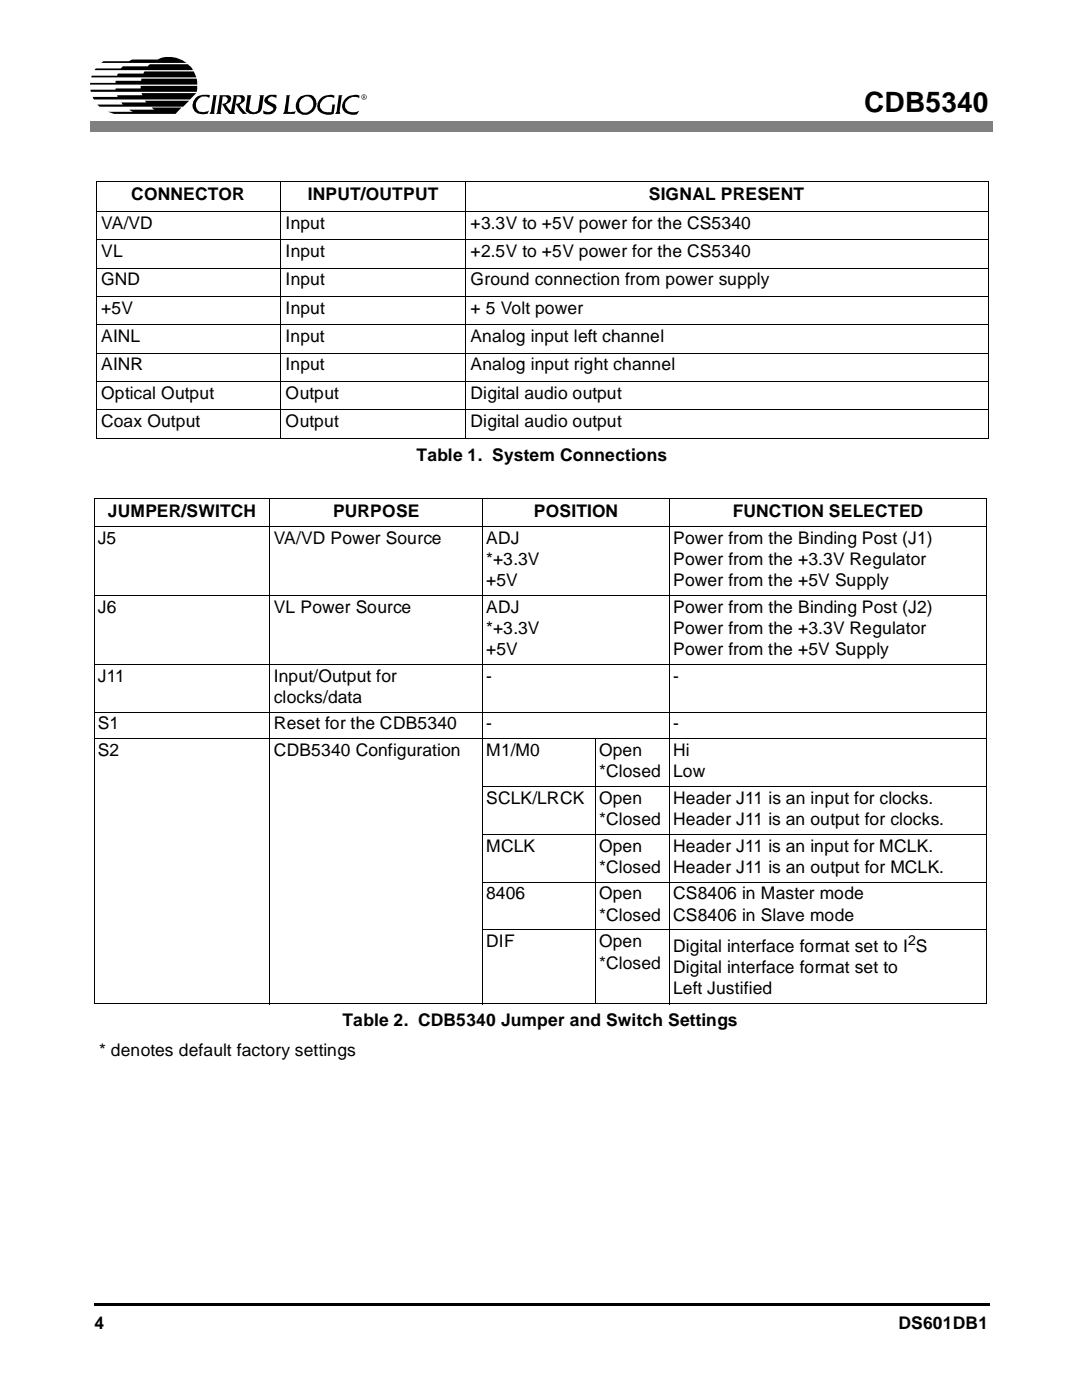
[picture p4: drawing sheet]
<svg xmlns="http://www.w3.org/2000/svg" width="216mm" height="279mm" viewBox="0 0 216 279" stroke-linecap="round" stroke-linejoin="round" font-family="sans-serif">
<defs><g id="words">
<text font-size="5.6" x="172.1" y="22.3">CDB5340</text>
<g font-size="3.5">
<text x="26.2" y="39.9">CONNECTOR</text>
<text x="61.3" y="39.9">INPUT/OUTPUT</text>
<text x="129.3" y="39.9">SIGNAL PRESENT</text>
<text x="20.2" y="45.6">VA/VD</text>
<text x="56.9" y="45.6">Input</text>
<text x="93.7" y="45.6">+3.3V to +5V power for the CS5340</text>
<text x="20.2" y="51.2">VL</text>
<text x="56.9" y="51.2">Input</text>
<text x="93.7" y="51.2">+2.5V to +5V power for the CS5340</text>
<text x="20.2" y="56.8">GND</text>
<text x="56.9" y="56.8">Input</text>
<text x="93.7" y="56.8">Ground connection from power supply</text>
<text x="20.2" y="62.5">+5V</text>
<text x="56.9" y="62.5">Input</text>
<text x="93.7" y="62.5">+ 5 Volt power</text>
<text x="20.2" y="68.2">AINL</text>
<text x="56.9" y="68.2">Input</text>
<text x="93.7" y="68.2">Analog input left channel</text>
<text x="20.2" y="73.8">AINR</text>
<text x="56.9" y="73.8">Input</text>
<text x="93.7" y="73.8">Analog input right channel</text>
<text x="20.2" y="79.4">Optical Output</text>
<text x="56.9" y="79.4">Output</text>
<text x="93.7" y="79.4">Digital audio output</text>
<text x="20.2" y="85.1">Coax Output</text>
<text x="56.9" y="85.1">Output</text>
<text x="93.7" y="85.1">Digital audio output</text>
<text x="83" y="91.8">Table 1. System Connections</text>
<text x="21.5" y="103.1">JUMPER/SWITCH</text>
<text x="66.4" y="103.1">PURPOSE</text>
<text x="106.4" y="103.1">POSITION</text>
<text x="146" y="103.1">FUNCTION SELECTED</text>
<text x="19.5" y="108.4">J5</text>
<text x="54.5" y="108.4">VA/VD Power Source</text>
<text x="96.9" y="112.6">*+3.3V</text>
<text x="96.9" y="108.4">ADJ</text>
<text x="134.1" y="108.4">Power from the Binding Post (J1)</text>
<text x="134.1" y="112.6">Power from the +3.3V Regulator</text>
<text x="96.9" y="116.9">+5V</text>
<text x="134.1" y="116.9">Power from the +5V Supply</text>
<text x="19.5" y="122.1">J6</text>
<text x="54.5" y="122.1">VL Power Source</text>
<text x="96.9" y="122.1">ADJ</text>
<text x="134.1" y="122.1">Power from the Binding Post (J2)</text>
<text x="96.9" y="126.3">*+3.3V</text>
<text x="96.9" y="130.6">+5V</text>
<text x="134.1" y="126.3">Power from the +3.3V Regulator</text>
<text x="134.1" y="130.6">Power from the +5V Supply</text>
<text x="19.5" y="135.9">J11</text>
<text x="54.5" y="135.9">Input/Output for</text>
<text x="96.9" y="135.9">-</text>
<text x="134.1" y="135.9">-</text>
<text x="54.5" y="140.1">clocks/data</text>
<text x="19.5" y="145.4">S1</text>
<text x="54.5" y="145.4">Reset for the CDB5340</text>
<text x="96.9" y="145.4">-</text>
<text x="134.1" y="145.4">-</text>
<text x="19.5" y="150.7">S2</text>
<text x="54.5" y="150.7">CDB5340 Configuration</text>
<text x="96.8" y="150.7">M1/M0</text>
<text x="119.4" y="150.7">Open</text>
<text x="119.4" y="155">*Closed</text>
<text x="134.1" y="150.7">Hi</text>
<text x="134.1" y="155">Low</text>
<text x="96.9" y="160.2">SCLK/LRCK</text>
<text x="119.4" y="160.2">Open</text>
<text x="134.1" y="160.2">Header J11 is an input for clocks.</text>
<text x="119.4" y="164.4">*Closed</text>
<text x="134.1" y="164.4">Header J11 is an output for clocks.</text>
<text x="96.9" y="169.8">MCLK</text>
<text x="119.4" y="169.8">Open</text>
<text x="134.1" y="169.8">Header J11 is an input for MCLK.</text>
<text x="96.9" y="179.3">8406</text>
<text x="119.4" y="179.3">Open</text>
<text x="119.4" y="174">*Closed</text>
<text x="134.1" y="174">Header J11 is an output for MCLK.</text>
<text x="134.1" y="179.3">CS8406 in Master mode</text>
<text x="119.4" y="183.5">*Closed</text>
<text x="134.1" y="183.5">CS8406 in Slave mode</text>
<text x="96.9" y="188.8">DIF</text>
<text x="119.4" y="188.8">Open</text>
<text x="134.1" y="189.8">Digital interface format set to I S</text>
<text x="119.4" y="193.1">*Closed</text>
<text x="134.1" y="194">Digital interface format set to</text>
<text x="134.1" y="198.2">Left Justified</text>
<text x="68.2" y="204.6">Table 2. CDB5340 Jumper and Switch Settings</text>
<text x="19.7" y="210.6">* denotes default factory settings</text>
<text x="18.8" y="264.9">4</text>
<text x="179" y="264.9">DS601DB1</text>
</g>
<text font-size="2.8" x="180.9" y="188.3">2</text>
</g></defs>
<g fill="#808080">
<path d="M18 24.1h1v2.1h-1z"/>
<path d="M19 24.1h178.9v2.1h-178.9z"/>
</g>
<path d="M18.8 259.8h.2v.5h-.2zM19 259.8h178.1v.5h-178.1z" fill="#000"/>
<g fill="#fff">
<path d="M18.8 262.6h178v8.9h-178z"/>
<path d="M17.9 11.4h55.2v11.5h-55.2z"/>
</g>
<g fill="#000">
<path d="M18.3 15.1h5.1l.1-.4h5l.3-.5h9.8l.5 1.2h-20.9z" fill-rule="evenodd"/>
<path d="M18 17.9h5v-.3h5v-.5h11.3l-.1 1.2h-21.1z" fill-rule="evenodd"/>
<path d="M17.9 16.5h5.1v-.4h5.1l.1-.4h11l.1 1.2h-21.4z" fill-rule="evenodd"/>
<path d="M18.5 19.3h5l-.1-.3h5l-.2-.4h10.9l-1.3 1.2h-19.1z" fill-rule="evenodd"/>
<path d="M19 13.6h5l.5-.4h5l.4-.4h7.5l.6 .5 .4 .7h-19.6z" fill-rule="evenodd"/>
<path d="M20.2 12.5l.4-.3h5.1l.6-.3h5.1a5.5 5.5 0 0 1 5.8 .6z" fill-rule="evenodd"/>
<path d="M39.2 19.3l1.2-.4h1.1l.3 .1-.1 .6a1.64 1.64 0 0 0-2.4 .4 1.64 1.64 0 0 0 .5 2.3 2.4 2.4 0 0 0 1.9-.3l-.4 .7h-.2a2.79 2.79 0 0 1-2.3-.5 2.01 2.01 0 0 1 .4-2.9z" fill-rule="evenodd"/>
<path d="M42.4 19h.9l-.2 .1-.4 3.2 .1 .4h-1.1l.3-.4 .5-3.2z" fill-rule="evenodd"/>
<path d="M49.1 19h1l-.1 .1-.4 2.6a.96 .96 0 0 0 .8 .7 .96 .96 0 0 0 1-.5l.4-2.7-.2-.2h1.1l-.2 .1-.3 2.6a1.8 1.8 0 0 1-2.9 .7l-.4-.5 .4-2.7z" fill-rule="evenodd"/>
<path d="M53 19.3a2.12 2.12 0 0 1 2.1-.3l-.1 .6a1.03 1.03 0 0 0-1.7 .2 2.19 2.19 0 0 0 1.6 1v.2a1.29 1.29 0 0 1-1.1 1.8l-1.3-.1-.1-.7 .3 .2a1.35 1.35 0 0 0 1.7-.3v-.5l-.9-.5a.92 .92 0 0 1-.8-.6 .92 .92 0 0 1 .3-1z" fill-rule="evenodd"/>
<path d="M57 19h.8l-.1 .2-.4 3.1 .6 .1 1-.3-.2 .6h-2.3l.2-.4 .4-2.1z" fill-rule="evenodd"/>
<path d="M59.9 19.2l.7-.2a1.69 1.69 0 0 1 2.4 1.2 2.21 2.21 0 0 1-1.2 2.4 2.21 2.21 0 0 1-2.6-.5 2.24 2.24 0 0 1 .7-2.9zM60 19.7a1.87 1.87 0 0 0 .3 2.7 1.66 1.66 0 0 0 2-1.1 1.66 1.66 0 0 0-.9-2.1h-.5z" fill-rule="evenodd"/>
<path d="M63.7 19.8a2.69 2.69 0 0 1 2.9-.7l-.1 .5a1.85 1.85 0 0 0-2 .1 1.85 1.85 0 0 0-.7 1.9l.2 .2a1.75 1.75 0 0 0 2 .5l.1-1.5h.7l-.3 1.9a2.7 2.7 0 0 1-3.3-1v-1z" fill-rule="evenodd"/>
<path d="M67.4 19h.9l-.2 .1-.5 3.2 .2 .4h-1.1l.4-.4 .4-3.2z" fill-rule="evenodd"/>
<path d="M72 19.3a.51 .51 0 0 1 1 0 .51 .51 0 0 1-1 0zM72.1 19.3a.45 .45 0 0 0 .9 0 .45 .45 0 0 0-.9 0zM72.3 19.1h.4l-.1 .3 .2 .3h-.2v-.3h-.2l-.1 .3zM72.4 19.1v.2h.2v-.2z" fill-rule="evenodd"/>
<path d="M19.4 20.8h5.1l-.4-.4h5l-.2-.3h8.8l-1.2 1.2h-16.7z" fill-rule="evenodd"/>
<path d="M21.5 22.3h5l-.8-.4h5l-.5-.5h6l-1.2 1.3h-12.3z" fill-rule="evenodd"/>
<path d="M43.7 19h1.9a.71 .71 0 0 1 .5 .7 1.38 1.38 0 0 1-1.1 1.1l1.5 1.9h-.9l-.7-.8-.6-1.1 .3-.1a1.04 1.04 0 0 0 .8-1l-.4-.5h-.6l-.5 3.2 .2 .3h-1.1l.3-.2 .5-3.3z" fill-rule="evenodd"/>
<path d="M46.4 19h1.9l.3 .1 .2 .4a1.37 1.37 0 0 1-1 1.3l.4 .8 1 1.1h-.9l-1.2-1.8-.1-.2 .8-.3a.67 .67 0 0 0 .3-.6 .67 .67 0 0 0-.4-.6h-.5l-.5 3.2 .1 .3h-1l.2-.2 .6-3.3z" fill-rule="evenodd"/>
<path d="M68.7 19.8a2.69 2.69 0 0 1 2.9-.7l-.1 .5a1.72 1.72 0 0 0-2.2 .2 1.72 1.72 0 0 0-.1 2.2 2.29 2.29 0 0 0 2.3 .1l-.4 .7a2.4 2.4 0 0 1-2.9-1.1 1.85 1.85 0 0 1 .5-1.9z" fill-rule="evenodd"/>
</g>
<g fill="none" stroke="#000" stroke-width=".2">
<path d="M19 36.2h177.9M19.1 36.3v50.9M55.9 36.1v51.3M92.7 36.1v51.3M196.8 36.3v50.9M19 42.2h177.9M19 47.8h177.9M19 53.4h177.9M19 59.1h177.9M19 64.7h177.9M19 70.4h177.9M19 76h177.9"/>
<path d="M18.7 99.3h177.9M18.8 99.4v100.6M19 81.6h177.9M19 87.3h177.9M53.8 99.2v101M96.2 99.2v101M133.4 99.2v101M196.5 99.4v100.6M18.7 104.9h177.9M18.7 118.7h177.9M18.7 132.4h177.9M18.7 142h177.9"/>
<path d="M18.7 147.2h177.9M96.1 156.8h100.5M118.6 147.2v53M96.1 166.3h100.5M96.1 175.9h100.5M96.1 185.3h100.5M18.7 200.1h177.9"/>
</g>
<use href="#words"/>
</svg>
